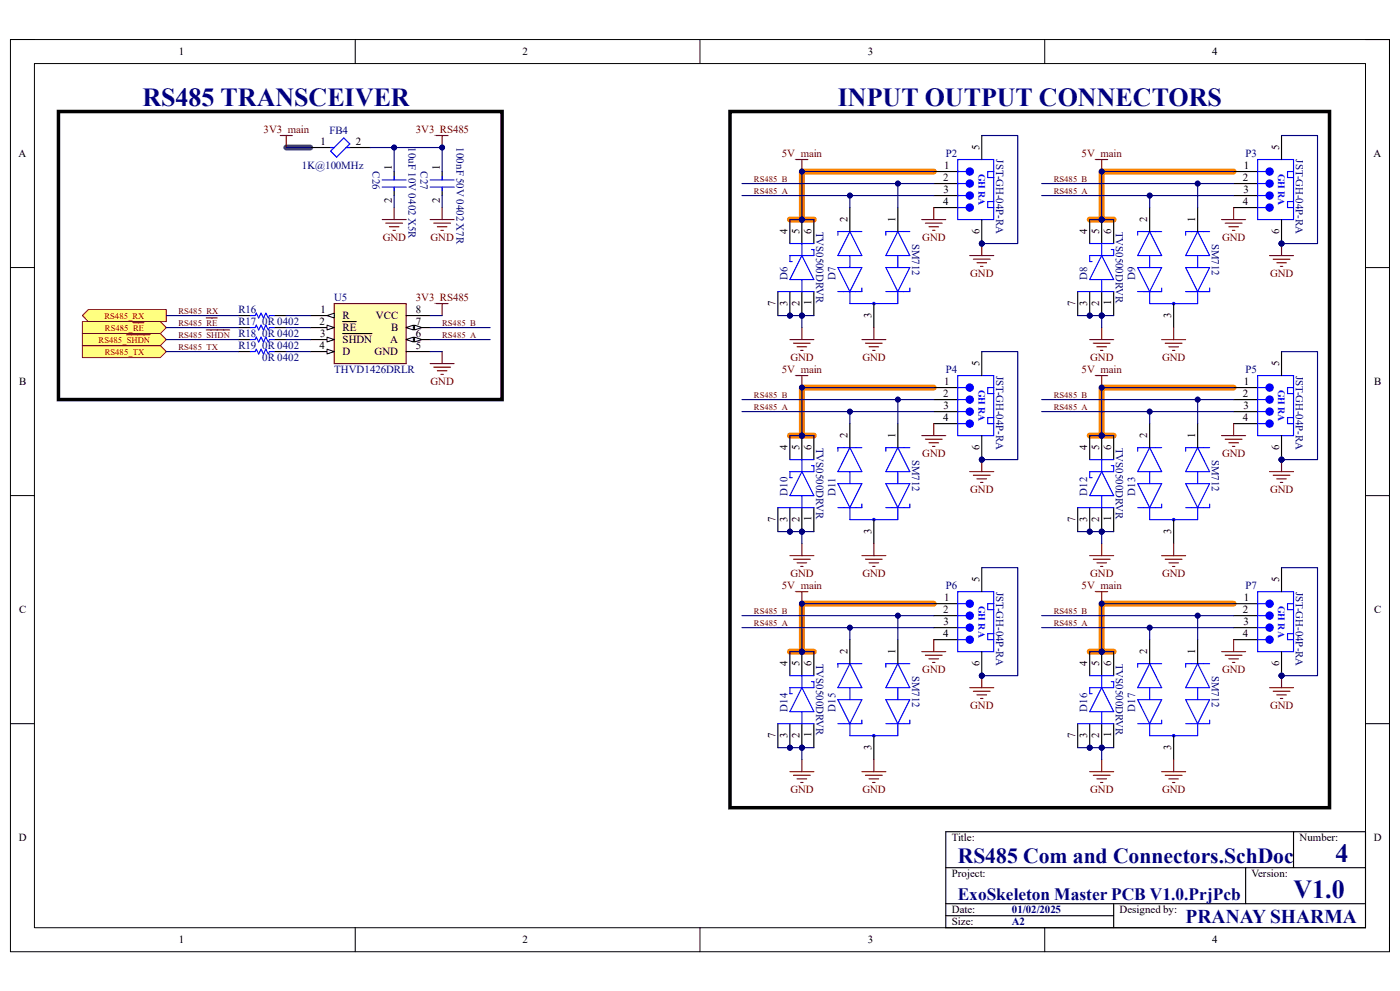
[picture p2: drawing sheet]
<svg xmlns="http://www.w3.org/2000/svg" width="420mm" height="297mm" viewBox="0 0 420 297" stroke-linecap="round" stroke-linejoin="round" font-family="sans-serif">
<defs><g id="words">
<g font-size="7.8" fill="#000080">
<text x="42.7" y="31.7">RS485 TRANSCEIVER</text>
<text x="251.3" y="31.7">INPUT OUTPUT CONNECTORS</text>
<text x="400.6" y="258.4">4</text>
<text x="388" y="269.2">V1.0</text>
</g>
<text font-size="6.5" fill="#000080" x="287.3" y="258.7">RS485 Com and Connectors.SchDoc</text>
<text font-size="5.8" fill="#000080" x="355.7" y="276.8">PRANAY SHARMA</text>
<text font-size="5.2" fill="#000080" x="287.3" y="269.7">ExoSkeleton Master PCB V1.0.PrjPcb</text>
<g font-size="3.3">
<text x="53.6" y="16.5">1</text>
<text x="156.8" y="16.5">2</text>
<text x="260.3" y="16.5">3</text>
<text x="363.6" y="16.5">4</text>
<text x="5.6" y="47.1">A</text>
<text x="96.1" y="43.5">1</text>
<text x="106.7" y="43.5">2</text>
<text x="293.8" y="44.9" transform="rotate(-90 293.8 44.9)">5</text>
<text x="383.8" y="44.9" transform="rotate(-90 383.8 44.9)">5</text>
<text x="412.1" y="47.1">A</text>
<text x="117.6" y="51.1" transform="rotate(-90 117.6 51.1)">1</text>
<text x="132" y="51.1" transform="rotate(-90 132 51.1)">1</text>
<text x="283.2" y="50.7">1</text>
<text x="373.2" y="50.7">1</text>
<text x="283" y="54.3">2</text>
<text x="283.1" y="57.9">3</text>
<text x="372.9" y="54.3">2</text>
<text x="373" y="57.9">3</text>
<text x="117.6" y="60.8" transform="rotate(-90 117.6 60.8)">2</text>
<text x="132" y="60.8" transform="rotate(-90 132 60.8)">2</text>
<text x="282.9" y="61.5">4</text>
<text x="372.9" y="61.5">4</text>
<text x="236.3" y="70.1" transform="rotate(-90 236.3 70.1)">4</text>
<text x="239.9" y="70.1" transform="rotate(-90 239.9 70.1)">5</text>
<text x="243.5" y="70.1" transform="rotate(-90 243.5 70.1)">6</text>
<text x="254.3" y="66.5" transform="rotate(-90 254.3 66.5)">2</text>
<text x="268.6" y="66.5" transform="rotate(-90 268.6 66.5)">1</text>
<text x="293.8" y="70.2" transform="rotate(-90 293.8 70.2)">6</text>
<text x="326.2" y="70.1" transform="rotate(-90 326.2 70.1)">4</text>
<text x="329.8" y="70.1" transform="rotate(-90 329.8 70.1)">5</text>
<text x="333.4" y="70.1" transform="rotate(-90 333.4 70.1)">6</text>
<text x="344.2" y="66.5" transform="rotate(-90 344.2 66.5)">2</text>
<text x="358.6" y="66.5" transform="rotate(-90 358.6 66.5)">1</text>
<text x="383.8" y="70.2" transform="rotate(-90 383.8 70.2)">6</text>
<text x="96.1" y="93.9">1</text>
<text x="102.8" y="95.7">R</text>
<text x="112.8" y="95.7">VCC</text>
<text x="124.7" y="93.9">8</text>
<text x="232.7" y="91.7" transform="rotate(-90 232.7 91.7)">7</text>
<text x="236.3" y="91.6" transform="rotate(-90 236.3 91.6)">3</text>
<text x="239.9" y="91.7" transform="rotate(-90 239.9 91.7)">2</text>
<text x="243.5" y="91.5" transform="rotate(-90 243.5 91.5)">1</text>
<text x="261.5" y="95.2" transform="rotate(-90 261.5 95.2)">3</text>
<text x="322.6" y="91.7" transform="rotate(-90 322.6 91.7)">7</text>
<text x="326.2" y="91.6" transform="rotate(-90 326.2 91.6)">3</text>
<text x="329.8" y="91.7" transform="rotate(-90 329.8 91.7)">2</text>
<text x="333.4" y="91.5" transform="rotate(-90 333.4 91.5)">1</text>
<text x="351.4" y="95.2" transform="rotate(-90 351.4 95.2)">3</text>
<text x="95.9" y="97.5">2</text>
<text x="96" y="101">3</text>
<text x="102.8" y="99.3">RE</text>
<text x="117.3" y="99.3">B</text>
<text x="124.7" y="101">6</text>
<text x="124.7" y="97.5">7</text>
<text x="95.9" y="104.6">4</text>
<text x="102.8" y="102.9">SHDN</text>
<text x="102.8" y="106.5">D</text>
<text x="112.4" y="106.5">GND</text>
<text x="117" y="102.9">A</text>
<text x="124.7" y="104.6">5</text>
<text x="293.8" y="109.7" transform="rotate(-90 293.8 109.7)">5</text>
<text x="383.8" y="109.7" transform="rotate(-90 383.8 109.7)">5</text>
<text x="5.7" y="115.4">B</text>
<text x="283" y="119">2</text>
<text x="283.2" y="115.4">1</text>
<text x="372.9" y="119">2</text>
<text x="373.2" y="115.4">1</text>
<text x="412.2" y="115.4">B</text>
<text x="283.1" y="122.6">3</text>
<text x="373" y="122.6">3</text>
<text x="254.3" y="131.3" transform="rotate(-90 254.3 131.3)">2</text>
<text x="268.6" y="131.3" transform="rotate(-90 268.6 131.3)">1</text>
<text x="282.9" y="126.2">4</text>
<text x="344.2" y="131.3" transform="rotate(-90 344.2 131.3)">2</text>
<text x="358.6" y="131.3" transform="rotate(-90 358.6 131.3)">1</text>
<text x="372.9" y="126.2">4</text>
<text x="236.3" y="134.9" transform="rotate(-90 236.3 134.9)">4</text>
<text x="239.9" y="134.9" transform="rotate(-90 239.9 134.9)">5</text>
<text x="243.5" y="134.9" transform="rotate(-90 243.5 134.9)">6</text>
<text x="293.8" y="134.9" transform="rotate(-90 293.8 134.9)">6</text>
<text x="326.2" y="134.9" transform="rotate(-90 326.2 134.9)">4</text>
<text x="329.8" y="134.9" transform="rotate(-90 329.8 134.9)">5</text>
<text x="333.4" y="134.9" transform="rotate(-90 333.4 134.9)">6</text>
<text x="383.8" y="134.9" transform="rotate(-90 383.8 134.9)">6</text>
<text x="232.7" y="156.5" transform="rotate(-90 232.7 156.5)">7</text>
<text x="236.3" y="156.4" transform="rotate(-90 236.3 156.4)">3</text>
<text x="239.9" y="156.5" transform="rotate(-90 239.9 156.5)">2</text>
<text x="243.5" y="156.3" transform="rotate(-90 243.5 156.3)">1</text>
<text x="261.5" y="160" transform="rotate(-90 261.5 160)">3</text>
<text x="322.6" y="156.5" transform="rotate(-90 322.6 156.5)">7</text>
<text x="326.2" y="156.4" transform="rotate(-90 326.2 156.4)">3</text>
<text x="329.8" y="156.5" transform="rotate(-90 329.8 156.5)">2</text>
<text x="333.4" y="156.3" transform="rotate(-90 333.4 156.3)">1</text>
<text x="351.4" y="160" transform="rotate(-90 351.4 160)">3</text>
<text x="293.8" y="174.5" transform="rotate(-90 293.8 174.5)">5</text>
<text x="383.8" y="174.5" transform="rotate(-90 383.8 174.5)">5</text>
<text x="5.7" y="183.8">C</text>
<text x="283" y="183.8">2</text>
<text x="283.2" y="180.2">1</text>
<text x="372.9" y="183.8">2</text>
<text x="373.2" y="180.2">1</text>
<text x="412.2" y="183.8">C</text>
<text x="282.9" y="191">4</text>
<text x="283.1" y="187.4">3</text>
<text x="372.9" y="191">4</text>
<text x="373" y="187.4">3</text>
<text x="254.3" y="196" transform="rotate(-90 254.3 196)">2</text>
<text x="268.6" y="196" transform="rotate(-90 268.6 196)">1</text>
<text x="344.2" y="196" transform="rotate(-90 344.2 196)">2</text>
<text x="358.6" y="196" transform="rotate(-90 358.6 196)">1</text>
<text x="236.3" y="199.6" transform="rotate(-90 236.3 199.6)">4</text>
<text x="239.9" y="199.6" transform="rotate(-90 239.9 199.6)">5</text>
<text x="243.5" y="199.6" transform="rotate(-90 243.5 199.6)">6</text>
<text x="293.8" y="199.7" transform="rotate(-90 293.8 199.7)">6</text>
<text x="326.2" y="199.6" transform="rotate(-90 326.2 199.6)">4</text>
<text x="329.8" y="199.6" transform="rotate(-90 329.8 199.6)">5</text>
<text x="333.4" y="199.6" transform="rotate(-90 333.4 199.6)">6</text>
<text x="383.8" y="199.7" transform="rotate(-90 383.8 199.7)">6</text>
<text x="232.7" y="221.2" transform="rotate(-90 232.7 221.2)">7</text>
<text x="236.3" y="221.1" transform="rotate(-90 236.3 221.1)">3</text>
<text x="239.9" y="221.2" transform="rotate(-90 239.9 221.2)">2</text>
<text x="243.5" y="221" transform="rotate(-90 243.5 221)">1</text>
<text x="322.6" y="221.2" transform="rotate(-90 322.6 221.2)">7</text>
<text x="326.2" y="221.1" transform="rotate(-90 326.2 221.1)">3</text>
<text x="329.8" y="221.2" transform="rotate(-90 329.8 221.2)">2</text>
<text x="333.4" y="221" transform="rotate(-90 333.4 221)">1</text>
<text x="261.5" y="224.7" transform="rotate(-90 261.5 224.7)">3</text>
<text x="351.4" y="224.7" transform="rotate(-90 351.4 224.7)">3</text>
<text x="5.6" y="252.1">D</text>
<text x="285.5" y="252.1">Title:</text>
<text x="389.8" y="252.1">Number:</text>
<text x="412.1" y="252.1">D</text>
<text x="285.5" y="262.9">Project:</text>
<text x="375.5" y="262.9">Version:</text>
<text x="285.5" y="273.7">Date:</text>
<text x="335.9" y="273.7">Designed by:</text>
<text x="285.5" y="277.3">Size:</text>
<text x="53.6" y="282.7">1</text>
<text x="156.8" y="282.7">2</text>
<text x="260.3" y="282.7">3</text>
<text x="363.6" y="282.7">4</text>
</g>
<g font-size="3.3" fill="#800000">
<text x="79" y="39.9">3V3_main</text>
<text x="124.7" y="39.9">3V3_RS485</text>
<text x="234.5" y="47.1">5V_main</text>
<text x="324.4" y="47.1">5V_main</text>
<text x="114.8" y="72.3">GND</text>
<text x="129.2" y="72.3">GND</text>
<text x="276.7" y="72.3">GND</text>
<text x="366.6" y="72.3">GND</text>
<text x="291" y="83.1">GND</text>
<text x="381" y="83.1">GND</text>
<text x="124.7" y="90.3">3V3_RS485</text>
<text x="234.5" y="111.8">5V_main</text>
<text x="237.1" y="108.2">GND</text>
<text x="258.7" y="108.2">GND</text>
<text x="324.4" y="111.8">5V_main</text>
<text x="327" y="108.2">GND</text>
<text x="348.6" y="108.2">GND</text>
<text x="129.2" y="115.4">GND</text>
<text x="276.7" y="137">GND</text>
<text x="366.6" y="137">GND</text>
<text x="291" y="147.8">GND</text>
<text x="381" y="147.8">GND</text>
<text x="237.1" y="173">GND</text>
<text x="258.7" y="173">GND</text>
<text x="327" y="173">GND</text>
<text x="348.6" y="173">GND</text>
<text x="234.5" y="176.6">5V_main</text>
<text x="324.4" y="176.6">5V_main</text>
<text x="276.7" y="201.8">GND</text>
<text x="366.6" y="201.8">GND</text>
<text x="291" y="212.6">GND</text>
<text x="381" y="212.6">GND</text>
<text x="237.1" y="237.7">GND</text>
<text x="258.7" y="237.7">GND</text>
<text x="327" y="237.7">GND</text>
<text x="348.6" y="237.7">GND</text>
</g>
<g font-size="3.3" fill="#000080">
<text x="98.8" y="40.3">FB4</text>
<text x="122.6" y="44.2" transform="rotate(90 122.6 44.2)">10uF 10V 0402 X5R</text>
<text x="137" y="44.2" transform="rotate(90 137 44.2)">100nF 50V 0402 X7R</text>
<text x="283.7" y="47.1">P2</text>
<text x="298.8" y="47.8" transform="rotate(90 298.8 47.8)">JST-GH-04P-RA</text>
<text x="373.7" y="47.1">P3</text>
<text x="388.8" y="47.8" transform="rotate(90 388.8 47.8)">JST-GH-04P-RA</text>
<text x="90.6" y="50.7">1K@100MHz</text>
<text x="111.8" y="51.4" transform="rotate(90 111.8 51.4)">C26</text>
<text x="126.2" y="51.4" transform="rotate(90 126.2 51.4)">C27</text>
<text x="244.9" y="69.4" transform="rotate(90 244.9 69.4)">TVS0500DRVR</text>
<text x="334.8" y="69.4" transform="rotate(90 334.8 69.4)">TVS0500DRVR</text>
<text x="273.6" y="73" transform="rotate(90 273.6 73)">SM712</text>
<text x="363.6" y="73" transform="rotate(90 363.6 73)">SM712</text>
<text x="236.3" y="83.8" transform="rotate(-90 236.3 83.8)">D6</text>
<text x="250.7" y="83.8" transform="rotate(-90 250.7 83.8)">D7</text>
<text x="326.2" y="83.8" transform="rotate(-90 326.2 83.8)">D8</text>
<text x="340.6" y="83.8" transform="rotate(-90 340.6 83.8)">D9</text>
<text x="71.5" y="93.9">R16</text>
<text x="100.2" y="90.3">U5</text>
<text x="71.5" y="97.5">R17</text>
<text x="71.5" y="101">R18</text>
<text x="78.7" y="97.5">0R 0402</text>
<text x="78.7" y="101">0R 0402</text>
<text x="71.5" y="104.6">R19</text>
<text x="78.7" y="104.6">0R 0402</text>
<text x="78.7" y="108.2">0R 0402</text>
<text x="100.2" y="111.8">THVD1426DRLR</text>
<text x="283.7" y="111.8">P4</text>
<text x="298.8" y="112.6" transform="rotate(90 298.8 112.6)">JST-GH-04P-RA</text>
<text x="373.7" y="111.8">P5</text>
<text x="388.8" y="112.6" transform="rotate(90 388.8 112.6)">JST-GH-04P-RA</text>
<text x="244.9" y="134.2" transform="rotate(90 244.9 134.2)">TVS0500DRVR</text>
<text x="273.6" y="137.8" transform="rotate(90 273.6 137.8)">SM712</text>
<text x="334.8" y="134.2" transform="rotate(90 334.8 134.2)">TVS0500DRVR</text>
<text x="363.6" y="137.8" transform="rotate(90 363.6 137.8)">SM712</text>
<text x="236.3" y="148.5" transform="rotate(-90 236.3 148.5)">D10</text>
<text x="250.7" y="148.5" transform="rotate(-90 250.7 148.5)">D11</text>
<text x="326.2" y="148.5" transform="rotate(-90 326.2 148.5)">D12</text>
<text x="340.6" y="148.5" transform="rotate(-90 340.6 148.5)">D13</text>
<text x="283.7" y="176.6">P6</text>
<text x="298.8" y="177.3" transform="rotate(90 298.8 177.3)">JST-GH-04P-RA</text>
<text x="373.7" y="176.6">P7</text>
<text x="388.8" y="177.3" transform="rotate(90 388.8 177.3)">JST-GH-04P-RA</text>
<text x="244.9" y="198.9" transform="rotate(90 244.9 198.9)">TVS0500DRVR</text>
<text x="273.6" y="202.5" transform="rotate(90 273.6 202.5)">SM712</text>
<text x="334.8" y="198.9" transform="rotate(90 334.8 198.9)">TVS0500DRVR</text>
<text x="363.6" y="202.5" transform="rotate(90 363.6 202.5)">SM712</text>
<text x="236.3" y="213.3" transform="rotate(-90 236.3 213.3)">D14</text>
<text x="250.7" y="213.3" transform="rotate(-90 250.7 213.3)">D15</text>
<text x="326.2" y="213.3" transform="rotate(-90 326.2 213.3)">D16</text>
<text x="340.6" y="213.3" transform="rotate(-90 340.6 213.3)">D17</text>
<text x="303.5" y="273.7">01/02/2025</text>
<text x="303.5" y="277.3">A2</text>
</g>
<g font-size="2.9" fill="#00f">
<text x="293.5" y="52.1" transform="rotate(90 293.5 52.1)">GH RA</text>
<text x="383.5" y="52.1" transform="rotate(90 383.5 52.1)">GH RA</text>
<text x="293.5" y="116.8" transform="rotate(90 293.5 116.8)">GH RA</text>
<text x="383.5" y="116.8" transform="rotate(90 383.5 116.8)">GH RA</text>
<text x="293.5" y="181.6" transform="rotate(90 293.5 181.6)">GH RA</text>
<text x="383.5" y="181.6" transform="rotate(90 383.5 181.6)">GH RA</text>
</g>
<g font-size="2.6" fill="#800000">
<text x="226.2" y="54.4">RS485_B</text>
<text x="226.2" y="58">RS485_A</text>
<text x="316.1" y="54.4">RS485_B</text>
<text x="316.1" y="58">RS485_A</text>
<text x="31.3" y="95.5">RS485_RX</text>
<text x="53.5" y="94">RS485_RX</text>
<text x="31.5" y="99.1">RS485_RE</text>
<text x="53.5" y="97.6">RS485_RE</text>
<text x="53.5" y="101.2">RS485_SHDN</text>
<text x="132.6" y="97.6">RS485_B</text>
<text x="132.6" y="101.2">RS485_A</text>
<text x="29.6" y="102.7">RS485_SHDN</text>
<text x="31.4" y="106.3">RS485_TX</text>
<text x="53.5" y="104.8">RS485_TX</text>
<text x="226.2" y="119.2">RS485_B</text>
<text x="316.1" y="119.2">RS485_B</text>
<text x="226.2" y="122.8">RS485_A</text>
<text x="316.1" y="122.8">RS485_A</text>
<text x="226.2" y="183.9">RS485_B</text>
<text x="316.1" y="183.9">RS485_B</text>
<text x="226.2" y="187.5">RS485_A</text>
<text x="316.1" y="187.5">RS485_A</text>
</g>
</g></defs>
<path d="M3.1 11.9h413.7v273.3h-413.7z" fill="none" stroke="#000" stroke-width=".3"/>
<path d="M10.3 19h399.3v259h-399.3z" fill-rule="evenodd" fill="#fff"/>
<g fill="none" stroke="#000" stroke-width=".3">
<path d="M3.1 11.8h7.2M10.3 19h399.3v259h-399.3zM106.6 11.8v7.2M210 11.8v7.2M313.4 11.8v7.2M409.6 11.9h7.2v7.1M3.1 80.2h7.2M409.6 80.2h7.2M3.1 148.5h7.2M409.6 148.5h7.2M3.1 216.9h7.2M409.6 216.9h7.2"/>
<path d="M106.6 278v7.2M210 278v7.2M313.4 278v7.2M416.8 278v7.2"/>
</g>
<path d="M85.9 44.2h7.2" fill="none" stroke="#00a36e" stroke-width="1.8"/>
<path d="M280.1 51.4h-39.5v14.4M370.1 51.4h-39.6v14.4M237 65.8h7.2M326.9 65.8h7.2M280.1 116.2h-39.5v14.4M370.1 116.2h-39.6v14.4M237 130.6h7.2M326.9 130.6h7.2M237 195.3h7.2M280.1 180.9h-39.5v14.4M326.9 195.3h7.2M370.1 180.9h-39.6v14.4" fill="none" stroke="#fd8300" stroke-width="1.8"/>
<path d="M283.7 249.3h125.9v28.7h-125.9zM388 249.3v10.8M283.7 274.4h50.4M283.7 260.1h125.9M283.7 270.8h125.9M334.1 270.8v7.2M373.7 260.1v10.7" fill="none" stroke="#000" stroke-width=".34"/>
<path d="M100.3 91h21.5v18h-21.5z" fill-rule="evenodd" fill="#ffffb0"/>
<path d="M100.3 91h21.5v18h-21.5z" fill="none" stroke="#800000" stroke-width=".34"/>
<path d="M93.1 94.6h7.2" fill="none" stroke="#000" stroke-width=".34"/>
<path d="M98.1 94.6l2.2-.7v1.4z" fill="#f8fcff"/>
<path d="M98.1 94.6l2.2-.7v1.4z" fill="none" stroke="#000" stroke-width=".3"/>
<path d="M93.1 98.2h7.2" fill="none" stroke="#000" stroke-width=".34"/>
<path d="M98.1 97.5l2.2 .7-2.2 .7z" fill="#f8fcff"/>
<path d="M98.1 97.5l2.2 .7-2.2 .7z" fill="none" stroke="#000" stroke-width=".3"/>
<path d="M102.8 96.4h4.1M93.1 101.8h7.2" fill="none" stroke="#000" stroke-width=".34"/>
<path d="M98.1 101.1l2.2 .7-2.2 .7z" fill="#f8fcff"/>
<path d="M98.1 101.1l2.2 .7-2.2 .7z" fill="none" stroke="#000" stroke-width=".3"/>
<path d="M102.8 100h8.8M93.1 105.4h7.2" fill="none" stroke="#000" stroke-width=".34"/>
<path d="M98.1 104.7l2.2 .7-2.2 .7z" fill="#f8fcff"/>
<path d="M98.1 104.7l2.2 .7-2.2 .7z" fill="none" stroke="#000" stroke-width=".3"/>
<path d="M121.8 105.4h7.2M121.8 101.8h7.2" fill="none" stroke="#000" stroke-width=".34"/>
<path d="M121.8 101.8l2.2-.7v1.4z" fill="#f8fcff"/>
<path d="M121.8 101.8l2.2-.7v1.4z" fill="none" stroke="#000" stroke-width=".3"/>
<path d="M124.4 101.1l2.1 .7-2.1 .7z" fill="#f8fcff"/>
<path d="M124.4 101.1l2.1 .7-2.1 .7z" fill="none" stroke="#000" stroke-width=".3"/>
<path d="M121.8 98.2h7.2" fill="none" stroke="#000" stroke-width=".34"/>
<path d="M121.8 98.2l2.2-.7v1.4z" fill="#f8fcff"/>
<path d="M121.8 98.2l2.2-.7v1.4z" fill="none" stroke="#000" stroke-width=".3"/>
<path d="M124.4 97.5l2.1 .7-2.1 .7z" fill="#f8fcff"/>
<path d="M124.4 97.5l2.1 .7-2.1 .7z" fill="none" stroke="#000" stroke-width=".3"/>
<path d="M121.8 94.6h7.2" fill="none" stroke="#000" stroke-width=".34"/>
<path d="M130.8 40.6h3.6M132.6 40.6v3.6M130.8 91h3.6M132.6 91v3.6M129 109h7.2M130.1 110h5.1M131.2 111.1h2.9M132.3 112.2h.7M132.6 105.4v3.6" fill="none" stroke="#800000" stroke-width=".34"/>
<circle cx="132.6" cy="44.2" r=".72" fill="#000080"/>
<circle cx="132.6" cy="44.2" r=".72" fill="none" stroke="#000080" stroke-width=".3"/>
<g fill="none" stroke="#800000" stroke-width=".34">
<path d="M84.1 40.6h3.6M85.9 40.6v3.6M114.7 65.8h7.1M115.7 66.9h5.1M116.8 68h2.9M117.9 69h.7M118.2 62.2v3.6M129 65.8h7.2M130.1 66.9h5.1M131.2 68h2.9M132.3 69h.7M132.6 62.2v3.6"/>
<path d="M61.9 95.3h3.2M61.9 98.9h7"/>
</g>
<g fill="none" stroke="#000" stroke-width=".34">
<path d="M93.1 44.2h7.2M103.9 44.2h7.2M118.2 51.4v2.5M118.2 56.4v2.2M132.6 51.4v2.5M132.6 56.4v2.2M71.5 94.6h3.6M71.5 98.2h3.6M82.3 94.6h3.6M82.3 98.2h3.6M71.5 101.8h3.6M71.5 105.4h3.6"/>
<path d="M82.3 101.8h3.6M82.3 105.4h3.6"/>
</g>
<g fill="none" stroke="#00f" stroke-width=".34">
<path d="M99.2 45.3l3.9-4 1.8 1.8-3.9 4zM99.2 44.2h1.1M103.9 44.2h1M114.7 53.9h7.1M114.7 56.1h7.1M118.2 52.8v1.1M118.2 56.1v1.1M129 53.9h7.2M129 56.1h7.2M132.6 52.8v1.1M132.6 56.1v1.1M75.1 94.6h1.4l.4-.7 .7 1.4 .7-1.4 .7 1.4 .8-1.4 .7 1.4 .3-.7h1.5"/>
<path d="M75.1 98.2h1.4l.4-.7 .7 1.4 .7-1.4 .7 1.4 .8-1.4 .7 1.4 .3-.7h1.5M75.1 101.8h1.4l.4-.7 .7 1.4 .7-1.4 .7 1.4 .8-1.4 .7 1.4 .3-.7h1.5M75.1 105.4h1.4l.4-.7 .7 1.4 .7-1.4 .7 1.4 .8-1.4 .7 1.4 .3-.7h1.5"/>
</g>
<path d="M24.7 96.4h23.4l1.8 1.8-1.8 1.8h-23.4z" fill-rule="evenodd" fill="#ffff80"/>
<path d="M24.7 96.4h23.4l1.8 1.8-1.8 1.8h-23.4z" fill="none" stroke="#800000" stroke-width=".3"/>
<path d="M39.9 96.7h3.2" fill="none" stroke="#800000" stroke-width=".34"/>
<path d="M24.7 94.6l1.8-1.8h23.4v3.6h-23.4z" fill-rule="evenodd" fill="#ffff80"/>
<path d="M24.7 94.6l1.8-1.8h23.4v3.6h-23.4z" fill="none" stroke="#800000" stroke-width=".3"/>
<path d="M24.7 103.6h23.4l1.8 1.8-1.8 1.8h-23.4z" fill-rule="evenodd" fill="#ffff80"/>
<path d="M24.7 103.6h23.4l1.8 1.8-1.8 1.8h-23.4z" fill="none" stroke="#800000" stroke-width=".3"/>
<path d="M24.7 100h23.4l1.8 1.8-1.8 1.8h-23.4z" fill-rule="evenodd" fill="#ffff80"/>
<path d="M24.7 100h23.4l1.8 1.8-1.8 1.8h-23.4z" fill="none" stroke="#800000" stroke-width=".3"/>
<path d="M38 100.3h7" fill="none" stroke="#800000" stroke-width=".34"/>
<path d="M17.5 33.4h133.1v86.4h-133.1z" fill="none" stroke="#000" stroke-width="1.1"/>
<circle cx="384.5" cy="73" r=".72" fill="#000080"/>
<circle cx="384.5" cy="73" r=".72" fill="none" stroke="#000080" stroke-width=".3"/>
<path d="M370.1 55h7.2M370.1 51.4h7.2" fill="none" stroke="#000" stroke-width=".34"/>
<path d="M377.3 47.8h10.7v18h-10.7zM377.3 55h2.5" fill="none" stroke="#00f" stroke-width=".34"/>
<circle cx="380.9" cy="55" r="1.08" fill="#00f"/>
<g fill="none" stroke="#00f" stroke-width=".34">
<path d="M377.3 51.4h2.5"/>
<circle cx="380.9" cy="55" r="1.08"/>
</g>
<circle cx="380.9" cy="51.4" r="1.08" fill="#00f"/>
<g fill="none" stroke="#00f" stroke-width=".34">
<path d="M388 51.4h-1.8v1.8h1.8M377.3 62.2h2.5M388 60.4h-1.8v1.8h1.8"/>
<circle cx="380.9" cy="51.4" r="1.08"/>
</g>
<path d="M370.1 58.6h7.2M370.1 62.2h7.2" fill="none" stroke="#000" stroke-width=".34"/>
<circle cx="380.9" cy="62.2" r="1.08" fill="#00f"/>
<g fill="none" stroke="#00f" stroke-width=".34">
<path d="M377.3 58.6h2.5"/>
<circle cx="380.9" cy="62.2" r="1.08"/>
</g>
<circle cx="380.9" cy="58.6" r="1.08" fill="#00f"/>
<circle cx="380.9" cy="58.6" r="1.08" fill="none" stroke="#00f" stroke-width=".34"/>
<path d="M384.5 40.6v7.2M384.5 65.8v7.2" fill="none" stroke="#000" stroke-width=".34"/>
<circle cx="384.5" cy="73" r=".72" fill="#000080"/>
<circle cx="384.5" cy="73" r=".72" fill="none" stroke="#000080" stroke-width=".3"/>
<path d="M380.9 76.6h7.1M382 77.7h5M383 78.8h2.9M384.1 79.8h.7M384.5 73v3.6" fill="none" stroke="#800000" stroke-width=".34"/>
<circle cx="384.5" cy="73" r=".72" fill="#000080"/>
<circle cx="384.5" cy="73" r=".72" fill="none" stroke="#000080" stroke-width=".3"/>
<circle cx="330.5" cy="94.6" r=".72" fill="#000080"/>
<circle cx="330.5" cy="94.6" r=".72" fill="none" stroke="#000080" stroke-width=".3"/>
<circle cx="326.9" cy="94.6" r=".72" fill="#000080"/>
<circle cx="326.9" cy="94.6" r=".72" fill="none" stroke="#000080" stroke-width=".3"/>
<circle cx="330.5" cy="65.8" r=".72" fill="#000080"/>
<circle cx="330.5" cy="65.8" r=".72" fill="none" stroke="#000080" stroke-width=".3"/>
<path d="M330.5 76.6l3.6 7.2h-7.2zM333.4 74.8h.7v1.8h-7.2v1.8h.7" fill="none" stroke="#00f" stroke-width=".34"/>
<path d="M330.5 87.4v7.2M334.1 87.4v7.2" fill="none" stroke="#000" stroke-width=".34"/>
<circle cx="330.5" cy="94.6" r=".72" fill="#000080"/>
<circle cx="330.5" cy="94.6" r=".72" fill="none" stroke="#000080" stroke-width=".3"/>
<path d="M326.9 87.4v7.2" fill="none" stroke="#000" stroke-width=".34"/>
<circle cx="326.9" cy="94.6" r=".72" fill="#000080"/>
<circle cx="326.9" cy="94.6" r=".72" fill="none" stroke="#000080" stroke-width=".3"/>
<path d="M326.9 65.8v7.2M330.5 65.8v7.2" fill="none" stroke="#000" stroke-width=".34"/>
<circle cx="330.5" cy="65.8" r=".72" fill="#000080"/>
<circle cx="330.5" cy="65.8" r=".72" fill="none" stroke="#000080" stroke-width=".3"/>
<path d="M334.1 65.8v7.2M344.9 62.2v7.2M359.3 62.2v7.2M323.3 87.4v7.2M352.1 91v7.2" fill="none" stroke="#000" stroke-width=".34"/>
<g fill="none" stroke="#00f" stroke-width=".34">
<path d="M326.9 73h7.2M330.5 73v3.6M344.9 69.4l3.6 7.2h-7.2zM344.9 76.6v3.6M348.5 69.4h-7.2v1.1M359.3 69.4l3.6 7.2h-7.2zM359.3 76.6v3.6M362.9 69.4h-7.2v1.1M323.3 87.4h10.8M330.5 83.8v3.6M341.3 80.2h7.2l-3.6 7.2zM344.9 87.4v3.6h14.4v-3.6"/>
<path d="M348.5 86.3v1.1h-7.2M355.7 80.2h7.2l-3.6 7.2zM362.9 86.3v1.1h-7.2"/>
<circle cx="352.1" cy="91" r=".36"/>
</g>
<path d="M219 33.4h179.8v208.7h-179.8z" fill="none" stroke="#000" stroke-width="1.1"/>
<g fill="none" stroke="#800000" stroke-width=".34">
<path d="M328.7 47.8h3.6M330.5 47.8v3.6M366.5 65.8h7.2M367.6 66.9h5M368.6 68h2.9M369.7 69h.7M370.1 62.2v3.6M330.5 98.2v3.6M352.1 98.2v3.6M326.9 101.8h7.2M328 102.9h5M329.1 103.9h2.8"/>
<path d="M330.1 105h.8M348.5 101.8h7.2M349.6 102.9h5M350.6 103.9h2.9M351.7 105h.7"/>
</g>
<circle cx="330.5" cy="51.4" r=".72" fill="#000080"/>
<circle cx="330.5" cy="51.4" r=".72" fill="none" stroke="#000080" stroke-width=".3"/>
<circle cx="384.5" cy="137.8" r=".72" fill="#000080"/>
<circle cx="384.5" cy="137.8" r=".72" fill="none" stroke="#000080" stroke-width=".3"/>
<path d="M370.1 119.8h7.2M370.1 116.2h7.2" fill="none" stroke="#000" stroke-width=".34"/>
<path d="M377.3 112.6h10.7v18h-10.7zM377.3 119.8h2.5" fill="none" stroke="#00f" stroke-width=".34"/>
<circle cx="380.9" cy="119.8" r="1.08" fill="#00f"/>
<g fill="none" stroke="#00f" stroke-width=".34">
<path d="M377.3 116.2h2.5"/>
<circle cx="380.9" cy="119.8" r="1.08"/>
</g>
<circle cx="380.9" cy="116.2" r="1.08" fill="#00f"/>
<g fill="none" stroke="#00f" stroke-width=".34">
<path d="M388 116.2h-1.8v1.8h1.8M377.3 127h2.5M388 125.2h-1.8v1.8h1.8"/>
<circle cx="380.9" cy="116.2" r="1.08"/>
</g>
<path d="M370.1 127h7.2M370.1 123.4h7.2" fill="none" stroke="#000" stroke-width=".34"/>
<circle cx="380.9" cy="127" r="1.08" fill="#00f"/>
<g fill="none" stroke="#00f" stroke-width=".34">
<path d="M377.3 123.4h2.5"/>
<circle cx="380.9" cy="127" r="1.08"/>
</g>
<circle cx="380.9" cy="123.4" r="1.08" fill="#00f"/>
<circle cx="380.9" cy="123.4" r="1.08" fill="none" stroke="#00f" stroke-width=".34"/>
<path d="M384.5 105.4v7.2M384.5 130.6v7.2" fill="none" stroke="#000" stroke-width=".34"/>
<circle cx="384.5" cy="137.8" r=".72" fill="#000080"/>
<circle cx="384.5" cy="137.8" r=".72" fill="none" stroke="#000080" stroke-width=".3"/>
<path d="M384.5 137.8v3.6M380.9 141.4h7.1M382 142.4h5M383 143.5h2.9M384.1 144.6h.7" fill="none" stroke="#800000" stroke-width=".34"/>
<circle cx="384.5" cy="137.8" r=".72" fill="#000080"/>
<circle cx="384.5" cy="137.8" r=".72" fill="none" stroke="#000080" stroke-width=".3"/>
<circle cx="330.5" cy="159.3" r=".72" fill="#000080"/>
<circle cx="330.5" cy="159.3" r=".72" fill="none" stroke="#000080" stroke-width=".3"/>
<circle cx="326.9" cy="159.3" r=".72" fill="#000080"/>
<circle cx="326.9" cy="159.3" r=".72" fill="none" stroke="#000080" stroke-width=".3"/>
<circle cx="330.5" cy="130.6" r=".72" fill="#000080"/>
<circle cx="330.5" cy="130.6" r=".72" fill="none" stroke="#000080" stroke-width=".3"/>
<path d="M333.4 139.6h.7v1.8h-7.2v1.8h.7M330.5 141.4l3.6 7.1h-7.2z" fill="none" stroke="#00f" stroke-width=".34"/>
<path d="M330.5 152.1v7.2M334.1 152.1v7.2" fill="none" stroke="#000" stroke-width=".34"/>
<circle cx="330.5" cy="159.3" r=".72" fill="#000080"/>
<circle cx="330.5" cy="159.3" r=".72" fill="none" stroke="#000080" stroke-width=".3"/>
<path d="M326.9 152.1v7.2" fill="none" stroke="#000" stroke-width=".34"/>
<circle cx="326.9" cy="159.3" r=".72" fill="#000080"/>
<circle cx="326.9" cy="159.3" r=".72" fill="none" stroke="#000080" stroke-width=".3"/>
<path d="M326.9 130.6v7.2M330.5 130.6v7.2" fill="none" stroke="#000" stroke-width=".34"/>
<circle cx="330.5" cy="130.6" r=".72" fill="#000080"/>
<circle cx="330.5" cy="130.6" r=".72" fill="none" stroke="#000080" stroke-width=".3"/>
<path d="M334.1 130.6v7.2M344.9 127v7.2M359.3 127v7.2M323.3 152.1v7.2M352.1 155.7v7.2" fill="none" stroke="#000" stroke-width=".34"/>
<g fill="none" stroke="#00f" stroke-width=".34">
<path d="M326.9 137.8h7.2M330.5 137.8v3.6M344.9 134.2l3.6 7.2h-7.2zM348.5 134.2h-7.2v1M359.3 134.2l3.6 7.2h-7.2zM362.9 134.2h-7.2v1M323.3 152.1h10.8M330.5 148.5v3.6M341.3 144.9h7.2l-3.6 7.2zM344.9 152.1v3.6h14.4v-3.6M344.9 141.4v3.5M348.5 151.1v1h-7.2"/>
<path d="M355.7 144.9h7.2l-3.6 7.2zM359.3 141.4v3.5M362.9 151.1v1h-7.2"/>
<circle cx="352.1" cy="155.7" r=".36"/>
</g>
<g fill="none" stroke="#800000" stroke-width=".34">
<path d="M328.7 112.6h3.6M330.5 112.6v3.6M366.5 130.6h7.2M367.6 131.6h5M368.6 132.7h2.9M369.7 133.8h.7M370.1 127v3.6M326.9 166.5h7.2M328 167.6h5M329.1 168.7h2.8M330.1 169.8h.8M330.5 162.9v3.6"/>
<path d="M348.5 166.5h7.2M349.6 167.6h5M350.6 168.7h2.9M351.7 169.8h.7M352.1 162.9v3.6"/>
</g>
<circle cx="330.5" cy="116.2" r=".72" fill="#000080"/>
<circle cx="330.5" cy="116.2" r=".72" fill="none" stroke="#000080" stroke-width=".3"/>
<circle cx="384.5" cy="202.5" r=".72" fill="#000080"/>
<circle cx="384.5" cy="202.5" r=".72" fill="none" stroke="#000080" stroke-width=".3"/>
<path d="M370.1 184.5h7.2M370.1 180.9h7.2" fill="none" stroke="#000" stroke-width=".34"/>
<path d="M377.3 177.3h10.7v18h-10.7zM377.3 184.5h2.5" fill="none" stroke="#00f" stroke-width=".34"/>
<circle cx="380.9" cy="184.5" r="1.08" fill="#00f"/>
<g fill="none" stroke="#00f" stroke-width=".34">
<path d="M377.3 180.9h2.5"/>
<circle cx="380.9" cy="184.5" r="1.08"/>
</g>
<circle cx="380.9" cy="180.9" r="1.08" fill="#00f"/>
<g fill="none" stroke="#00f" stroke-width=".34">
<path d="M377.3 191.7h2.5M388 189.9h-1.8v1.8h1.8M388 180.9h-1.8v1.8h1.8"/>
<circle cx="380.9" cy="180.9" r="1.08"/>
</g>
<path d="M370.1 191.7h7.2M370.1 188.1h7.2" fill="none" stroke="#000" stroke-width=".34"/>
<circle cx="380.9" cy="191.7" r="1.08" fill="#00f"/>
<g fill="none" stroke="#00f" stroke-width=".34">
<path d="M377.3 188.1h2.5"/>
<circle cx="380.9" cy="191.7" r="1.08"/>
</g>
<circle cx="380.9" cy="188.1" r="1.08" fill="#00f"/>
<circle cx="380.9" cy="188.1" r="1.08" fill="none" stroke="#00f" stroke-width=".34"/>
<path d="M384.5 170.1v7.2M384.5 195.3v7.2" fill="none" stroke="#000" stroke-width=".34"/>
<circle cx="384.5" cy="202.5" r=".72" fill="#000080"/>
<circle cx="384.5" cy="202.5" r=".72" fill="none" stroke="#000080" stroke-width=".3"/>
<path d="M380.9 206.1h7.1M382 207.2h5M383 208.3h2.9M384.1 209.3h.7M384.5 202.5v3.6" fill="none" stroke="#800000" stroke-width=".34"/>
<circle cx="384.5" cy="202.5" r=".72" fill="#000080"/>
<circle cx="384.5" cy="202.5" r=".72" fill="none" stroke="#000080" stroke-width=".3"/>
<circle cx="330.5" cy="224.1" r=".72" fill="#000080"/>
<circle cx="330.5" cy="224.1" r=".72" fill="none" stroke="#000080" stroke-width=".3"/>
<circle cx="326.9" cy="224.1" r=".72" fill="#000080"/>
<circle cx="326.9" cy="224.1" r=".72" fill="none" stroke="#000080" stroke-width=".3"/>
<circle cx="330.5" cy="195.3" r=".72" fill="#000080"/>
<circle cx="330.5" cy="195.3" r=".72" fill="none" stroke="#000080" stroke-width=".3"/>
<path d="M330.5 206.1l3.6 7.2h-7.2zM333.4 204.3h.7v1.8h-7.2v1.8h.7" fill="none" stroke="#00f" stroke-width=".34"/>
<path d="M330.5 216.9v7.2M334.1 216.9v7.2" fill="none" stroke="#000" stroke-width=".34"/>
<circle cx="330.5" cy="224.1" r=".72" fill="#000080"/>
<circle cx="330.5" cy="224.1" r=".72" fill="none" stroke="#000080" stroke-width=".3"/>
<path d="M326.9 216.9v7.2" fill="none" stroke="#000" stroke-width=".34"/>
<circle cx="326.9" cy="224.1" r=".72" fill="#000080"/>
<circle cx="326.9" cy="224.1" r=".72" fill="none" stroke="#000080" stroke-width=".3"/>
<path d="M326.9 195.3v7.2M330.5 195.3v7.2" fill="none" stroke="#000" stroke-width=".34"/>
<circle cx="330.5" cy="195.3" r=".72" fill="#000080"/>
<circle cx="330.5" cy="195.3" r=".72" fill="none" stroke="#000080" stroke-width=".3"/>
<path d="M334.1 195.3v7.2M344.9 191.7v7.2M359.3 191.7v7.2M323.3 216.9v7.2M352.1 220.5v7.2" fill="none" stroke="#000" stroke-width=".34"/>
<g fill="none" stroke="#00f" stroke-width=".34">
<path d="M344.9 198.9l3.6 7.2h-7.2zM348.5 198.9h-7.2v1.1M359.3 198.9l3.6 7.2h-7.2zM362.9 198.9h-7.2v1.1M323.3 216.9h10.8M326.9 202.5h7.2M330.5 202.5v3.6M330.5 213.3v3.6M341.3 209.7h7.2l-3.6 7.2zM344.9 216.9v3.6h14.4v-3.6M344.9 206.1v3.6M348.5 215.8v1.1h-7.2"/>
<path d="M355.7 209.7h7.2l-3.6 7.2zM359.3 206.1v3.6M362.9 215.8v1.1h-7.2"/>
<circle cx="352.1" cy="220.5" r=".36"/>
</g>
<g fill="none" stroke="#800000" stroke-width=".34">
<path d="M328.7 177.3h3.6M330.5 177.3v3.6M366.5 195.3h7.2M367.6 196.4h5M368.6 197.5h2.9M369.7 198.5h.7M370.1 191.7v3.6M326.9 231.3h7.2M328 232.4h5M329.1 233.4h2.8M330.1 234.5h.8M330.5 227.7v3.6"/>
<path d="M348.5 231.3h7.2M349.6 232.4h5M350.6 233.4h2.9M351.7 234.5h.7M352.1 227.7v3.6"/>
</g>
<circle cx="330.5" cy="180.9" r=".72" fill="#000080"/>
<circle cx="330.5" cy="180.9" r=".72" fill="none" stroke="#000080" stroke-width=".3"/>
<circle cx="294.5" cy="73" r=".72" fill="#000080"/>
<circle cx="294.5" cy="73" r=".72" fill="none" stroke="#000080" stroke-width=".3"/>
<path d="M280.1 55h7.2M280.1 51.4h7.2" fill="none" stroke="#000" stroke-width=".34"/>
<path d="M287.3 47.8h10.8v18h-10.8zM287.3 55h2.5" fill="none" stroke="#00f" stroke-width=".34"/>
<circle cx="290.9" cy="55" r="1.08" fill="#00f"/>
<g fill="none" stroke="#00f" stroke-width=".34">
<path d="M287.3 51.4h2.5"/>
<circle cx="290.9" cy="55" r="1.08"/>
</g>
<circle cx="290.9" cy="51.4" r="1.08" fill="#00f"/>
<g fill="none" stroke="#00f" stroke-width=".34">
<path d="M298.1 51.4h-1.8v1.8h1.8M287.3 62.2h2.5M298.1 60.4h-1.8v1.8h1.8"/>
<circle cx="290.9" cy="51.4" r="1.08"/>
</g>
<path d="M280.1 58.6h7.2M280.1 62.2h7.2" fill="none" stroke="#000" stroke-width=".34"/>
<circle cx="290.9" cy="62.2" r="1.08" fill="#00f"/>
<g fill="none" stroke="#00f" stroke-width=".34">
<path d="M287.3 58.6h2.5"/>
<circle cx="290.9" cy="62.2" r="1.08"/>
</g>
<circle cx="290.9" cy="58.6" r="1.08" fill="#00f"/>
<circle cx="290.9" cy="58.6" r="1.08" fill="none" stroke="#00f" stroke-width=".34"/>
<path d="M294.5 40.6v7.2M294.5 65.8v7.2" fill="none" stroke="#000" stroke-width=".34"/>
<circle cx="294.5" cy="73" r=".72" fill="#000080"/>
<circle cx="294.5" cy="73" r=".72" fill="none" stroke="#000080" stroke-width=".3"/>
<path d="M290.9 76.6h7.2M292 77.7h5M293.1 78.8h2.9M294.2 79.8h.7M294.5 73v3.6" fill="none" stroke="#800000" stroke-width=".34"/>
<circle cx="294.5" cy="73" r=".72" fill="#000080"/>
<circle cx="294.5" cy="73" r=".72" fill="none" stroke="#000080" stroke-width=".3"/>
<circle cx="240.6" cy="94.6" r=".72" fill="#000080"/>
<circle cx="240.6" cy="94.6" r=".72" fill="none" stroke="#000080" stroke-width=".3"/>
<circle cx="237" cy="94.6" r=".72" fill="#000080"/>
<circle cx="237" cy="94.6" r=".72" fill="none" stroke="#000080" stroke-width=".3"/>
<circle cx="240.6" cy="65.8" r=".72" fill="#000080"/>
<circle cx="240.6" cy="65.8" r=".72" fill="none" stroke="#000080" stroke-width=".3"/>
<path d="M240.6 76.6l3.6 7.2h-7.2zM243.4 74.8h.8v1.8h-7.2v1.8h.7" fill="none" stroke="#00f" stroke-width=".34"/>
<path d="M240.6 87.4v7.2M244.2 87.4v7.2" fill="none" stroke="#000" stroke-width=".34"/>
<circle cx="240.6" cy="94.6" r=".72" fill="#000080"/>
<circle cx="240.6" cy="94.6" r=".72" fill="none" stroke="#000080" stroke-width=".3"/>
<path d="M237 87.4v7.2" fill="none" stroke="#000" stroke-width=".34"/>
<circle cx="237" cy="94.6" r=".72" fill="#000080"/>
<circle cx="237" cy="94.6" r=".72" fill="none" stroke="#000080" stroke-width=".3"/>
<path d="M237 65.8v7.2M240.6 65.8v7.2" fill="none" stroke="#000" stroke-width=".34"/>
<circle cx="240.6" cy="65.8" r=".72" fill="#000080"/>
<circle cx="240.6" cy="65.8" r=".72" fill="none" stroke="#000080" stroke-width=".3"/>
<path d="M244.2 65.8v7.2M255 62.2v7.2M269.3 62.2v7.2M233.4 87.4v7.2M262.1 91v7.2" fill="none" stroke="#000" stroke-width=".34"/>
<g fill="none" stroke="#00f" stroke-width=".34">
<path d="M237 73h7.2M240.6 73v3.6M255 69.4l3.6 7.2h-7.2zM255 76.6v3.6M258.6 69.4h-7.2v1.1M269.3 69.4l3.6 7.2h-7.2zM269.3 76.6v3.6M272.9 69.4h-7.2v1.1M233.4 87.4h10.8M240.6 83.8v3.6M251.4 80.2h7.2l-3.6 7.2zM255 87.4v3.6h14.3v-3.6"/>
<path d="M258.6 86.3v1.1h-7.2M265.7 80.2h7.2l-3.6 7.2zM272.9 86.3v1.1h-7.2"/>
<circle cx="262.1" cy="91" r=".36"/>
</g>
<g fill="none" stroke="#800000" stroke-width=".34">
<path d="M238.8 47.8h3.6M240.6 47.8v3.6M276.5 65.8h7.2M277.6 66.9h5M278.7 68h2.9M279.8 69h.7M280.1 62.2v3.6M240.6 98.2v3.6M262.1 98.2v3.6M237 101.8h7.2M238 102.9h5.1M239.1 103.9h2.9"/>
<path d="M240.2 105h.7M258.6 101.8h7.1M259.6 102.9h5.1M260.7 103.9h2.9M261.8 105h.7"/>
</g>
<circle cx="240.6" cy="51.4" r=".72" fill="#000080"/>
<circle cx="240.6" cy="51.4" r=".72" fill="none" stroke="#000080" stroke-width=".3"/>
<circle cx="294.5" cy="137.8" r=".72" fill="#000080"/>
<circle cx="294.5" cy="137.8" r=".72" fill="none" stroke="#000080" stroke-width=".3"/>
<path d="M280.1 119.8h7.2M280.1 116.2h7.2" fill="none" stroke="#000" stroke-width=".34"/>
<path d="M287.3 112.6h10.8v18h-10.8zM287.3 119.8h2.5" fill="none" stroke="#00f" stroke-width=".34"/>
<circle cx="290.9" cy="119.8" r="1.08" fill="#00f"/>
<g fill="none" stroke="#00f" stroke-width=".34">
<path d="M287.3 116.2h2.5"/>
<circle cx="290.9" cy="119.8" r="1.08"/>
</g>
<circle cx="290.9" cy="116.2" r="1.08" fill="#00f"/>
<g fill="none" stroke="#00f" stroke-width=".34">
<path d="M298.1 116.2h-1.8v1.8h1.8M287.3 127h2.5M298.1 125.2h-1.8v1.8h1.8"/>
<circle cx="290.9" cy="116.2" r="1.08"/>
</g>
<path d="M280.1 127h7.2M280.1 123.4h7.2" fill="none" stroke="#000" stroke-width=".34"/>
<circle cx="290.9" cy="127" r="1.08" fill="#00f"/>
<g fill="none" stroke="#00f" stroke-width=".34">
<path d="M287.3 123.4h2.5"/>
<circle cx="290.9" cy="127" r="1.08"/>
</g>
<circle cx="290.9" cy="123.4" r="1.08" fill="#00f"/>
<circle cx="290.9" cy="123.4" r="1.08" fill="none" stroke="#00f" stroke-width=".34"/>
<path d="M294.5 105.4v7.2M294.5 130.6v7.2" fill="none" stroke="#000" stroke-width=".34"/>
<circle cx="294.5" cy="137.8" r=".72" fill="#000080"/>
<circle cx="294.5" cy="137.8" r=".72" fill="none" stroke="#000080" stroke-width=".3"/>
<path d="M294.5 137.8v3.6M290.9 141.4h7.2M292 142.4h5M293.1 143.5h2.9M294.2 144.6h.7" fill="none" stroke="#800000" stroke-width=".34"/>
<circle cx="294.5" cy="137.8" r=".72" fill="#000080"/>
<circle cx="294.5" cy="137.8" r=".72" fill="none" stroke="#000080" stroke-width=".3"/>
<circle cx="240.6" cy="159.3" r=".72" fill="#000080"/>
<circle cx="240.6" cy="159.3" r=".72" fill="none" stroke="#000080" stroke-width=".3"/>
<circle cx="237" cy="159.3" r=".72" fill="#000080"/>
<circle cx="237" cy="159.3" r=".72" fill="none" stroke="#000080" stroke-width=".3"/>
<circle cx="240.6" cy="130.6" r=".72" fill="#000080"/>
<circle cx="240.6" cy="130.6" r=".72" fill="none" stroke="#000080" stroke-width=".3"/>
<path d="M243.4 139.6h.8v1.8h-7.2v1.8h.7M240.6 141.4l3.6 7.1h-7.2z" fill="none" stroke="#00f" stroke-width=".34"/>
<path d="M240.6 152.1v7.2M244.2 152.1v7.2" fill="none" stroke="#000" stroke-width=".34"/>
<circle cx="240.6" cy="159.3" r=".72" fill="#000080"/>
<circle cx="240.6" cy="159.3" r=".72" fill="none" stroke="#000080" stroke-width=".3"/>
<path d="M237 152.1v7.2" fill="none" stroke="#000" stroke-width=".34"/>
<circle cx="237" cy="159.3" r=".72" fill="#000080"/>
<circle cx="237" cy="159.3" r=".72" fill="none" stroke="#000080" stroke-width=".3"/>
<path d="M237 130.6v7.2M240.6 130.6v7.2" fill="none" stroke="#000" stroke-width=".34"/>
<circle cx="240.6" cy="130.6" r=".72" fill="#000080"/>
<circle cx="240.6" cy="130.6" r=".72" fill="none" stroke="#000080" stroke-width=".3"/>
<path d="M244.2 130.6v7.2M255 127v7.2M269.3 127v7.2M233.4 152.1v7.2M262.1 155.7v7.2" fill="none" stroke="#000" stroke-width=".34"/>
<g fill="none" stroke="#00f" stroke-width=".34">
<path d="M237 137.8h7.2M240.6 137.8v3.6M255 134.2l3.6 7.2h-7.2zM258.6 134.2h-7.2v1M269.3 134.2l3.6 7.2h-7.2zM272.9 134.2h-7.2v1M233.4 152.1h10.8M240.6 148.5v3.6M251.4 144.9h7.2l-3.6 7.2zM255 152.1v3.6h14.3v-3.6M255 141.4v3.5M258.6 151.1v1h-7.2"/>
<path d="M265.7 144.9h7.2l-3.6 7.2zM269.3 141.4v3.5M272.9 151.1v1h-7.2"/>
<circle cx="262.1" cy="155.7" r=".36"/>
</g>
<g fill="none" stroke="#800000" stroke-width=".34">
<path d="M238.8 112.6h3.6M240.6 112.6v3.6M276.5 130.6h7.2M277.6 131.6h5M278.7 132.7h2.9M279.8 133.8h.7M280.1 127v3.6M237 166.5h7.2M238 167.6h5.1M239.1 168.7h2.9M240.2 169.8h.7M240.6 162.9v3.6"/>
<path d="M258.6 166.5h7.1M259.6 167.6h5.1M260.7 168.7h2.9M261.8 169.8h.7M262.1 162.9v3.6"/>
</g>
<circle cx="240.6" cy="116.2" r=".72" fill="#000080"/>
<circle cx="240.6" cy="116.2" r=".72" fill="none" stroke="#000080" stroke-width=".3"/>
<circle cx="294.5" cy="202.5" r=".72" fill="#000080"/>
<circle cx="294.5" cy="202.5" r=".72" fill="none" stroke="#000080" stroke-width=".3"/>
<path d="M280.1 184.5h7.2M280.1 180.9h7.2" fill="none" stroke="#000" stroke-width=".34"/>
<path d="M287.3 177.3h10.8v18h-10.8zM287.3 184.5h2.5" fill="none" stroke="#00f" stroke-width=".34"/>
<circle cx="290.9" cy="184.5" r="1.08" fill="#00f"/>
<g fill="none" stroke="#00f" stroke-width=".34">
<path d="M287.3 180.9h2.5"/>
<circle cx="290.9" cy="184.5" r="1.08"/>
</g>
<circle cx="290.9" cy="180.9" r="1.08" fill="#00f"/>
<g fill="none" stroke="#00f" stroke-width=".34">
<path d="M287.3 191.7h2.5M298.1 189.9h-1.8v1.8h1.8M298.1 180.9h-1.8v1.8h1.8"/>
<circle cx="290.9" cy="180.9" r="1.08"/>
</g>
<path d="M280.1 191.7h7.2M280.1 188.1h7.2" fill="none" stroke="#000" stroke-width=".34"/>
<circle cx="290.9" cy="191.7" r="1.08" fill="#00f"/>
<g fill="none" stroke="#00f" stroke-width=".34">
<path d="M287.3 188.1h2.5"/>
<circle cx="290.9" cy="191.7" r="1.08"/>
</g>
<circle cx="290.9" cy="188.1" r="1.08" fill="#00f"/>
<circle cx="290.9" cy="188.1" r="1.08" fill="none" stroke="#00f" stroke-width=".34"/>
<path d="M294.5 170.1v7.2M294.5 195.3v7.2" fill="none" stroke="#000" stroke-width=".34"/>
<circle cx="294.5" cy="202.5" r=".72" fill="#000080"/>
<circle cx="294.5" cy="202.5" r=".72" fill="none" stroke="#000080" stroke-width=".3"/>
<path d="M290.9 206.1h7.2M292 207.2h5M293.1 208.3h2.9M294.2 209.3h.7M294.5 202.5v3.6" fill="none" stroke="#800000" stroke-width=".34"/>
<circle cx="294.5" cy="202.5" r=".72" fill="#000080"/>
<circle cx="294.5" cy="202.5" r=".72" fill="none" stroke="#000080" stroke-width=".3"/>
<circle cx="240.6" cy="224.1" r=".72" fill="#000080"/>
<circle cx="240.6" cy="224.1" r=".72" fill="none" stroke="#000080" stroke-width=".3"/>
<circle cx="237" cy="224.1" r=".72" fill="#000080"/>
<circle cx="237" cy="224.1" r=".72" fill="none" stroke="#000080" stroke-width=".3"/>
<circle cx="240.6" cy="195.3" r=".72" fill="#000080"/>
<circle cx="240.6" cy="195.3" r=".72" fill="none" stroke="#000080" stroke-width=".3"/>
<path d="M240.6 206.1l3.6 7.2h-7.2zM243.4 204.3h.8v1.8h-7.2v1.8h.7" fill="none" stroke="#00f" stroke-width=".34"/>
<path d="M240.6 216.9v7.2M244.2 216.9v7.2" fill="none" stroke="#000" stroke-width=".34"/>
<circle cx="240.6" cy="224.1" r=".72" fill="#000080"/>
<circle cx="240.6" cy="224.1" r=".72" fill="none" stroke="#000080" stroke-width=".3"/>
<path d="M237 216.9v7.2" fill="none" stroke="#000" stroke-width=".34"/>
<circle cx="237" cy="224.1" r=".72" fill="#000080"/>
<circle cx="237" cy="224.1" r=".72" fill="none" stroke="#000080" stroke-width=".3"/>
<path d="M237 195.3v7.2M240.6 195.3v7.2" fill="none" stroke="#000" stroke-width=".34"/>
<circle cx="240.6" cy="195.3" r=".72" fill="#000080"/>
<circle cx="240.6" cy="195.3" r=".72" fill="none" stroke="#000080" stroke-width=".3"/>
<path d="M244.2 195.3v7.2M255 191.7v7.2M269.3 191.7v7.2M233.4 216.9v7.2M262.1 220.5v7.2" fill="none" stroke="#000" stroke-width=".34"/>
<g fill="none" stroke="#00f" stroke-width=".34">
<path d="M255 198.9l3.6 7.2h-7.2zM258.6 198.9h-7.2v1.1M269.3 198.9l3.6 7.2h-7.2zM272.9 198.9h-7.2v1.1M233.4 216.9h10.8M237 202.5h7.2M240.6 202.5v3.6M240.6 213.3v3.6M251.4 209.7h7.2l-3.6 7.2zM255 216.9v3.6h14.3v-3.6M255 206.1v3.6M258.6 215.8v1.1h-7.2"/>
<path d="M265.7 209.7h7.2l-3.6 7.2zM269.3 206.1v3.6M272.9 215.8v1.1h-7.2"/>
<circle cx="262.1" cy="220.5" r=".36"/>
</g>
<g fill="none" stroke="#800000" stroke-width=".34">
<path d="M238.8 177.3h3.6M240.6 177.3v3.6M276.5 195.3h7.2M277.6 196.4h5M278.7 197.5h2.9M279.8 198.5h.7M280.1 191.7v3.6M237 231.3h7.2M238 232.4h5.1M239.1 233.4h2.9M240.2 234.5h.7M240.6 227.7v3.6"/>
<path d="M258.6 231.3h7.1M259.6 232.4h5.1M260.7 233.4h2.9M261.8 234.5h.7M262.1 227.7v3.6"/>
</g>
<circle cx="240.6" cy="180.9" r=".72" fill="#000080"/>
<circle cx="240.6" cy="180.9" r=".72" fill="none" stroke="#000080" stroke-width=".3"/>
<path d="M118.2 44.2v7.2M118.2 58.6v3.6M132.6 58.6v3.6M129 94.6h3.6M129 105.4h3.6" fill="none" stroke="#000080" stroke-width=".34"/>
<circle cx="118.2" cy="44.2" r=".72" fill="#000080"/>
<circle cx="118.2" cy="44.2" r=".72" fill="none" stroke="#000080" stroke-width=".3"/>
<path d="M111.1 44.2h21.5v7.2" fill="none" stroke="#000080" stroke-width=".34"/>
<circle cx="118.2" cy="44.2" r=".72" fill="#000080"/>
<circle cx="118.2" cy="44.2" r=".72" fill="none" stroke="#000080" stroke-width=".3"/>
<circle cx="132.6" cy="44.2" r=".72" fill="#000080"/>
<circle cx="132.6" cy="44.2" r=".72" fill="none" stroke="#000080" stroke-width=".3"/>
<path d="M85.9 44.2h7.2M384.5 40.6h10.7v32.4h-10.7M49.9 94.6h21.6M49.9 98.2h21.6M85.9 94.6h7.2M85.9 98.2h7.2M129 98.2h18M49.9 101.8h21.6M49.9 105.4h21.6M85.9 101.8h7.2M85.9 105.4h7.2M129 101.8h18" fill="none" stroke="#000080" stroke-width=".34"/>
<circle cx="384.5" cy="73" r=".72" fill="#000080"/>
<circle cx="384.5" cy="73" r=".72" fill="none" stroke="#000080" stroke-width=".3"/>
<path d="M370.1 51.4h-39.6v14.4" fill="none" stroke="#000080" stroke-width=".34"/>
<circle cx="330.5" cy="51.4" r=".72" fill="#000080"/>
<circle cx="330.5" cy="51.4" r=".72" fill="none" stroke="#000080" stroke-width=".3"/>
<circle cx="330.5" cy="65.8" r=".72" fill="#000080"/>
<circle cx="330.5" cy="65.8" r=".72" fill="none" stroke="#000080" stroke-width=".3"/>
<path d="M326.9 65.8h3.6" fill="none" stroke="#000080" stroke-width=".34"/>
<circle cx="330.5" cy="65.8" r=".72" fill="#000080"/>
<circle cx="330.5" cy="65.8" r=".72" fill="none" stroke="#000080" stroke-width=".3"/>
<path d="M330.5 65.8h3.6" fill="none" stroke="#000080" stroke-width=".34"/>
<circle cx="330.5" cy="65.8" r=".72" fill="#000080"/>
<circle cx="330.5" cy="65.8" r=".72" fill="none" stroke="#000080" stroke-width=".3"/>
<path d="M312.5 55h57.6" fill="none" stroke="#000080" stroke-width=".34"/>
<circle cx="359.3" cy="55" r=".72" fill="#000080"/>
<circle cx="359.3" cy="55" r=".72" fill="none" stroke="#000080" stroke-width=".3"/>
<path d="M312.5 58.6h57.6" fill="none" stroke="#000080" stroke-width=".34"/>
<circle cx="344.9" cy="58.6" r=".72" fill="#000080"/>
<circle cx="344.9" cy="58.6" r=".72" fill="none" stroke="#000080" stroke-width=".3"/>
<path d="M344.9 58.6v3.6" fill="none" stroke="#000080" stroke-width=".34"/>
<circle cx="344.9" cy="58.6" r=".72" fill="#000080"/>
<circle cx="344.9" cy="58.6" r=".72" fill="none" stroke="#000080" stroke-width=".3"/>
<path d="M359.3 55v7.2" fill="none" stroke="#000080" stroke-width=".34"/>
<circle cx="359.3" cy="55" r=".72" fill="#000080"/>
<circle cx="359.3" cy="55" r=".72" fill="none" stroke="#000080" stroke-width=".3"/>
<path d="M330.5 94.6h3.6" fill="none" stroke="#000080" stroke-width=".34"/>
<circle cx="330.5" cy="94.6" r=".72" fill="#000080"/>
<circle cx="330.5" cy="94.6" r=".72" fill="none" stroke="#000080" stroke-width=".3"/>
<path d="M323.3 94.6h7.2v3.6" fill="none" stroke="#000080" stroke-width=".34"/>
<circle cx="326.9" cy="94.6" r=".72" fill="#000080"/>
<circle cx="326.9" cy="94.6" r=".72" fill="none" stroke="#000080" stroke-width=".3"/>
<circle cx="330.5" cy="94.6" r=".72" fill="#000080"/>
<circle cx="330.5" cy="94.6" r=".72" fill="none" stroke="#000080" stroke-width=".3"/>
<path d="M384.5 105.4h10.7v32.4h-10.7" fill="none" stroke="#000080" stroke-width=".34"/>
<circle cx="384.5" cy="137.8" r=".72" fill="#000080"/>
<circle cx="384.5" cy="137.8" r=".72" fill="none" stroke="#000080" stroke-width=".3"/>
<path d="M370.1 116.2h-39.6v14.4" fill="none" stroke="#000080" stroke-width=".34"/>
<circle cx="330.5" cy="116.2" r=".72" fill="#000080"/>
<circle cx="330.5" cy="116.2" r=".72" fill="none" stroke="#000080" stroke-width=".3"/>
<circle cx="330.5" cy="130.6" r=".72" fill="#000080"/>
<circle cx="330.5" cy="130.6" r=".72" fill="none" stroke="#000080" stroke-width=".3"/>
<path d="M326.9 130.6h3.6" fill="none" stroke="#000080" stroke-width=".34"/>
<circle cx="330.5" cy="130.6" r=".72" fill="#000080"/>
<circle cx="330.5" cy="130.6" r=".72" fill="none" stroke="#000080" stroke-width=".3"/>
<path d="M330.5 130.6h3.6" fill="none" stroke="#000080" stroke-width=".34"/>
<circle cx="330.5" cy="130.6" r=".72" fill="#000080"/>
<circle cx="330.5" cy="130.6" r=".72" fill="none" stroke="#000080" stroke-width=".3"/>
<path d="M312.5 119.8h57.6" fill="none" stroke="#000080" stroke-width=".34"/>
<circle cx="359.3" cy="119.8" r=".72" fill="#000080"/>
<circle cx="359.3" cy="119.8" r=".72" fill="none" stroke="#000080" stroke-width=".3"/>
<path d="M312.5 123.4h57.6" fill="none" stroke="#000080" stroke-width=".34"/>
<circle cx="344.9" cy="123.4" r=".72" fill="#000080"/>
<circle cx="344.9" cy="123.4" r=".72" fill="none" stroke="#000080" stroke-width=".3"/>
<path d="M344.9 123.4v3.6" fill="none" stroke="#000080" stroke-width=".34"/>
<circle cx="344.9" cy="123.4" r=".72" fill="#000080"/>
<circle cx="344.9" cy="123.4" r=".72" fill="none" stroke="#000080" stroke-width=".3"/>
<path d="M359.3 119.8v7.2" fill="none" stroke="#000080" stroke-width=".34"/>
<circle cx="359.3" cy="119.8" r=".72" fill="#000080"/>
<circle cx="359.3" cy="119.8" r=".72" fill="none" stroke="#000080" stroke-width=".3"/>
<path d="M330.5 159.3h3.6" fill="none" stroke="#000080" stroke-width=".34"/>
<circle cx="330.5" cy="159.3" r=".72" fill="#000080"/>
<circle cx="330.5" cy="159.3" r=".72" fill="none" stroke="#000080" stroke-width=".3"/>
<path d="M323.3 159.3h7.2v3.6" fill="none" stroke="#000080" stroke-width=".34"/>
<circle cx="326.9" cy="159.3" r=".72" fill="#000080"/>
<circle cx="326.9" cy="159.3" r=".72" fill="none" stroke="#000080" stroke-width=".3"/>
<circle cx="330.5" cy="159.3" r=".72" fill="#000080"/>
<circle cx="330.5" cy="159.3" r=".72" fill="none" stroke="#000080" stroke-width=".3"/>
<path d="M384.5 170.1h10.7v32.4h-10.7" fill="none" stroke="#000080" stroke-width=".34"/>
<circle cx="384.5" cy="202.5" r=".72" fill="#000080"/>
<circle cx="384.5" cy="202.5" r=".72" fill="none" stroke="#000080" stroke-width=".3"/>
<path d="M370.1 180.9h-39.6v14.4" fill="none" stroke="#000080" stroke-width=".34"/>
<circle cx="330.5" cy="180.9" r=".72" fill="#000080"/>
<circle cx="330.5" cy="180.9" r=".72" fill="none" stroke="#000080" stroke-width=".3"/>
<circle cx="330.5" cy="195.3" r=".72" fill="#000080"/>
<circle cx="330.5" cy="195.3" r=".72" fill="none" stroke="#000080" stroke-width=".3"/>
<path d="M326.9 195.3h3.6" fill="none" stroke="#000080" stroke-width=".34"/>
<circle cx="330.5" cy="195.3" r=".72" fill="#000080"/>
<circle cx="330.5" cy="195.3" r=".72" fill="none" stroke="#000080" stroke-width=".3"/>
<path d="M330.5 195.3h3.6" fill="none" stroke="#000080" stroke-width=".34"/>
<circle cx="330.5" cy="195.3" r=".72" fill="#000080"/>
<circle cx="330.5" cy="195.3" r=".72" fill="none" stroke="#000080" stroke-width=".3"/>
<path d="M312.5 184.5h57.6" fill="none" stroke="#000080" stroke-width=".34"/>
<circle cx="359.3" cy="184.5" r=".72" fill="#000080"/>
<circle cx="359.3" cy="184.5" r=".72" fill="none" stroke="#000080" stroke-width=".3"/>
<path d="M312.5 188.1h57.6" fill="none" stroke="#000080" stroke-width=".34"/>
<circle cx="344.9" cy="188.1" r=".72" fill="#000080"/>
<circle cx="344.9" cy="188.1" r=".72" fill="none" stroke="#000080" stroke-width=".3"/>
<path d="M344.9 188.1v3.6" fill="none" stroke="#000080" stroke-width=".34"/>
<circle cx="344.9" cy="188.1" r=".72" fill="#000080"/>
<circle cx="344.9" cy="188.1" r=".72" fill="none" stroke="#000080" stroke-width=".3"/>
<path d="M359.3 184.5v7.2" fill="none" stroke="#000080" stroke-width=".34"/>
<circle cx="359.3" cy="184.5" r=".72" fill="#000080"/>
<circle cx="359.3" cy="184.5" r=".72" fill="none" stroke="#000080" stroke-width=".3"/>
<path d="M330.5 224.1h3.6" fill="none" stroke="#000080" stroke-width=".34"/>
<circle cx="330.5" cy="224.1" r=".72" fill="#000080"/>
<circle cx="330.5" cy="224.1" r=".72" fill="none" stroke="#000080" stroke-width=".3"/>
<path d="M323.3 224.1h7.2v3.6" fill="none" stroke="#000080" stroke-width=".34"/>
<circle cx="326.9" cy="224.1" r=".72" fill="#000080"/>
<circle cx="326.9" cy="224.1" r=".72" fill="none" stroke="#000080" stroke-width=".3"/>
<circle cx="330.5" cy="224.1" r=".72" fill="#000080"/>
<circle cx="330.5" cy="224.1" r=".72" fill="none" stroke="#000080" stroke-width=".3"/>
<path d="M294.5 40.6h10.8v32.4h-10.8" fill="none" stroke="#000080" stroke-width=".34"/>
<circle cx="294.5" cy="73" r=".72" fill="#000080"/>
<circle cx="294.5" cy="73" r=".72" fill="none" stroke="#000080" stroke-width=".3"/>
<path d="M280.1 51.4h-39.5v14.4" fill="none" stroke="#000080" stroke-width=".34"/>
<circle cx="240.6" cy="51.4" r=".72" fill="#000080"/>
<circle cx="240.6" cy="51.4" r=".72" fill="none" stroke="#000080" stroke-width=".3"/>
<circle cx="240.6" cy="65.8" r=".72" fill="#000080"/>
<circle cx="240.6" cy="65.8" r=".72" fill="none" stroke="#000080" stroke-width=".3"/>
<path d="M237 65.8h3.6" fill="none" stroke="#000080" stroke-width=".34"/>
<circle cx="240.6" cy="65.8" r=".72" fill="#000080"/>
<circle cx="240.6" cy="65.8" r=".72" fill="none" stroke="#000080" stroke-width=".3"/>
<path d="M240.6 65.8h3.6" fill="none" stroke="#000080" stroke-width=".34"/>
<circle cx="240.6" cy="65.8" r=".72" fill="#000080"/>
<circle cx="240.6" cy="65.8" r=".72" fill="none" stroke="#000080" stroke-width=".3"/>
<path d="M222.6 55h57.5" fill="none" stroke="#000080" stroke-width=".34"/>
<circle cx="269.3" cy="55" r=".72" fill="#000080"/>
<circle cx="269.3" cy="55" r=".72" fill="none" stroke="#000080" stroke-width=".3"/>
<path d="M222.6 58.6h57.5" fill="none" stroke="#000080" stroke-width=".34"/>
<circle cx="255" cy="58.6" r=".72" fill="#000080"/>
<circle cx="255" cy="58.6" r=".72" fill="none" stroke="#000080" stroke-width=".3"/>
<path d="M255 58.6v3.6" fill="none" stroke="#000080" stroke-width=".34"/>
<circle cx="255" cy="58.6" r=".72" fill="#000080"/>
<circle cx="255" cy="58.6" r=".72" fill="none" stroke="#000080" stroke-width=".3"/>
<path d="M269.3 55v7.2" fill="none" stroke="#000080" stroke-width=".34"/>
<circle cx="269.3" cy="55" r=".72" fill="#000080"/>
<circle cx="269.3" cy="55" r=".72" fill="none" stroke="#000080" stroke-width=".3"/>
<path d="M240.6 94.6h3.6" fill="none" stroke="#000080" stroke-width=".34"/>
<circle cx="240.6" cy="94.6" r=".72" fill="#000080"/>
<circle cx="240.6" cy="94.6" r=".72" fill="none" stroke="#000080" stroke-width=".3"/>
<path d="M233.4 94.6h7.2v3.6" fill="none" stroke="#000080" stroke-width=".34"/>
<circle cx="237" cy="94.6" r=".72" fill="#000080"/>
<circle cx="237" cy="94.6" r=".72" fill="none" stroke="#000080" stroke-width=".3"/>
<circle cx="240.6" cy="94.6" r=".72" fill="#000080"/>
<circle cx="240.6" cy="94.6" r=".72" fill="none" stroke="#000080" stroke-width=".3"/>
<path d="M294.5 105.4h10.8v32.4h-10.8" fill="none" stroke="#000080" stroke-width=".34"/>
<circle cx="294.5" cy="137.8" r=".72" fill="#000080"/>
<circle cx="294.5" cy="137.8" r=".72" fill="none" stroke="#000080" stroke-width=".3"/>
<path d="M280.1 116.2h-39.5v14.4" fill="none" stroke="#000080" stroke-width=".34"/>
<circle cx="240.6" cy="116.2" r=".72" fill="#000080"/>
<circle cx="240.6" cy="116.2" r=".72" fill="none" stroke="#000080" stroke-width=".3"/>
<circle cx="240.6" cy="130.6" r=".72" fill="#000080"/>
<circle cx="240.6" cy="130.6" r=".72" fill="none" stroke="#000080" stroke-width=".3"/>
<path d="M237 130.6h3.6" fill="none" stroke="#000080" stroke-width=".34"/>
<circle cx="240.6" cy="130.6" r=".72" fill="#000080"/>
<circle cx="240.6" cy="130.6" r=".72" fill="none" stroke="#000080" stroke-width=".3"/>
<path d="M240.6 130.6h3.6" fill="none" stroke="#000080" stroke-width=".34"/>
<circle cx="240.6" cy="130.6" r=".72" fill="#000080"/>
<circle cx="240.6" cy="130.6" r=".72" fill="none" stroke="#000080" stroke-width=".3"/>
<path d="M222.6 119.8h57.5" fill="none" stroke="#000080" stroke-width=".34"/>
<circle cx="269.3" cy="119.8" r=".72" fill="#000080"/>
<circle cx="269.3" cy="119.8" r=".72" fill="none" stroke="#000080" stroke-width=".3"/>
<path d="M222.6 123.4h57.5" fill="none" stroke="#000080" stroke-width=".34"/>
<circle cx="255" cy="123.4" r=".72" fill="#000080"/>
<circle cx="255" cy="123.4" r=".72" fill="none" stroke="#000080" stroke-width=".3"/>
<path d="M255 123.4v3.6" fill="none" stroke="#000080" stroke-width=".34"/>
<circle cx="255" cy="123.4" r=".72" fill="#000080"/>
<circle cx="255" cy="123.4" r=".72" fill="none" stroke="#000080" stroke-width=".3"/>
<path d="M269.3 119.8v7.2" fill="none" stroke="#000080" stroke-width=".34"/>
<circle cx="269.3" cy="119.8" r=".72" fill="#000080"/>
<circle cx="269.3" cy="119.8" r=".72" fill="none" stroke="#000080" stroke-width=".3"/>
<path d="M240.6 159.3h3.6" fill="none" stroke="#000080" stroke-width=".34"/>
<circle cx="240.6" cy="159.3" r=".72" fill="#000080"/>
<circle cx="240.6" cy="159.3" r=".72" fill="none" stroke="#000080" stroke-width=".3"/>
<path d="M233.4 159.3h7.2v3.6" fill="none" stroke="#000080" stroke-width=".34"/>
<circle cx="237" cy="159.3" r=".72" fill="#000080"/>
<circle cx="237" cy="159.3" r=".72" fill="none" stroke="#000080" stroke-width=".3"/>
<circle cx="240.6" cy="159.3" r=".72" fill="#000080"/>
<circle cx="240.6" cy="159.3" r=".72" fill="none" stroke="#000080" stroke-width=".3"/>
<path d="M294.5 170.1h10.8v32.4h-10.8" fill="none" stroke="#000080" stroke-width=".34"/>
<circle cx="294.5" cy="202.5" r=".72" fill="#000080"/>
<circle cx="294.5" cy="202.5" r=".72" fill="none" stroke="#000080" stroke-width=".3"/>
<path d="M280.1 180.9h-39.5v14.4" fill="none" stroke="#000080" stroke-width=".34"/>
<circle cx="240.6" cy="180.9" r=".72" fill="#000080"/>
<circle cx="240.6" cy="180.9" r=".72" fill="none" stroke="#000080" stroke-width=".3"/>
<circle cx="240.6" cy="195.3" r=".72" fill="#000080"/>
<circle cx="240.6" cy="195.3" r=".72" fill="none" stroke="#000080" stroke-width=".3"/>
<path d="M237 195.3h3.6" fill="none" stroke="#000080" stroke-width=".34"/>
<circle cx="240.6" cy="195.3" r=".72" fill="#000080"/>
<circle cx="240.6" cy="195.3" r=".72" fill="none" stroke="#000080" stroke-width=".3"/>
<path d="M240.6 195.3h3.6" fill="none" stroke="#000080" stroke-width=".34"/>
<circle cx="240.6" cy="195.3" r=".72" fill="#000080"/>
<circle cx="240.6" cy="195.3" r=".72" fill="none" stroke="#000080" stroke-width=".3"/>
<path d="M222.6 184.5h57.5" fill="none" stroke="#000080" stroke-width=".34"/>
<circle cx="269.3" cy="184.5" r=".72" fill="#000080"/>
<circle cx="269.3" cy="184.5" r=".72" fill="none" stroke="#000080" stroke-width=".3"/>
<path d="M222.6 188.1h57.5" fill="none" stroke="#000080" stroke-width=".34"/>
<circle cx="255" cy="188.1" r=".72" fill="#000080"/>
<circle cx="255" cy="188.1" r=".72" fill="none" stroke="#000080" stroke-width=".3"/>
<path d="M255 188.1v3.6" fill="none" stroke="#000080" stroke-width=".34"/>
<circle cx="255" cy="188.1" r=".72" fill="#000080"/>
<circle cx="255" cy="188.1" r=".72" fill="none" stroke="#000080" stroke-width=".3"/>
<path d="M269.3 184.5v7.2" fill="none" stroke="#000080" stroke-width=".34"/>
<circle cx="269.3" cy="184.5" r=".72" fill="#000080"/>
<circle cx="269.3" cy="184.5" r=".72" fill="none" stroke="#000080" stroke-width=".3"/>
<path d="M240.6 224.1h3.6" fill="none" stroke="#000080" stroke-width=".34"/>
<circle cx="240.6" cy="224.1" r=".72" fill="#000080"/>
<circle cx="240.6" cy="224.1" r=".72" fill="none" stroke="#000080" stroke-width=".3"/>
<path d="M233.4 224.1h7.2v3.6" fill="none" stroke="#000080" stroke-width=".34"/>
<circle cx="237" cy="224.1" r=".72" fill="#000080"/>
<circle cx="237" cy="224.1" r=".72" fill="none" stroke="#000080" stroke-width=".3"/>
<circle cx="240.6" cy="224.1" r=".72" fill="#000080"/>
<circle cx="240.6" cy="224.1" r=".72" fill="none" stroke="#000080" stroke-width=".3"/>
<use href="#words"/>
</svg>
